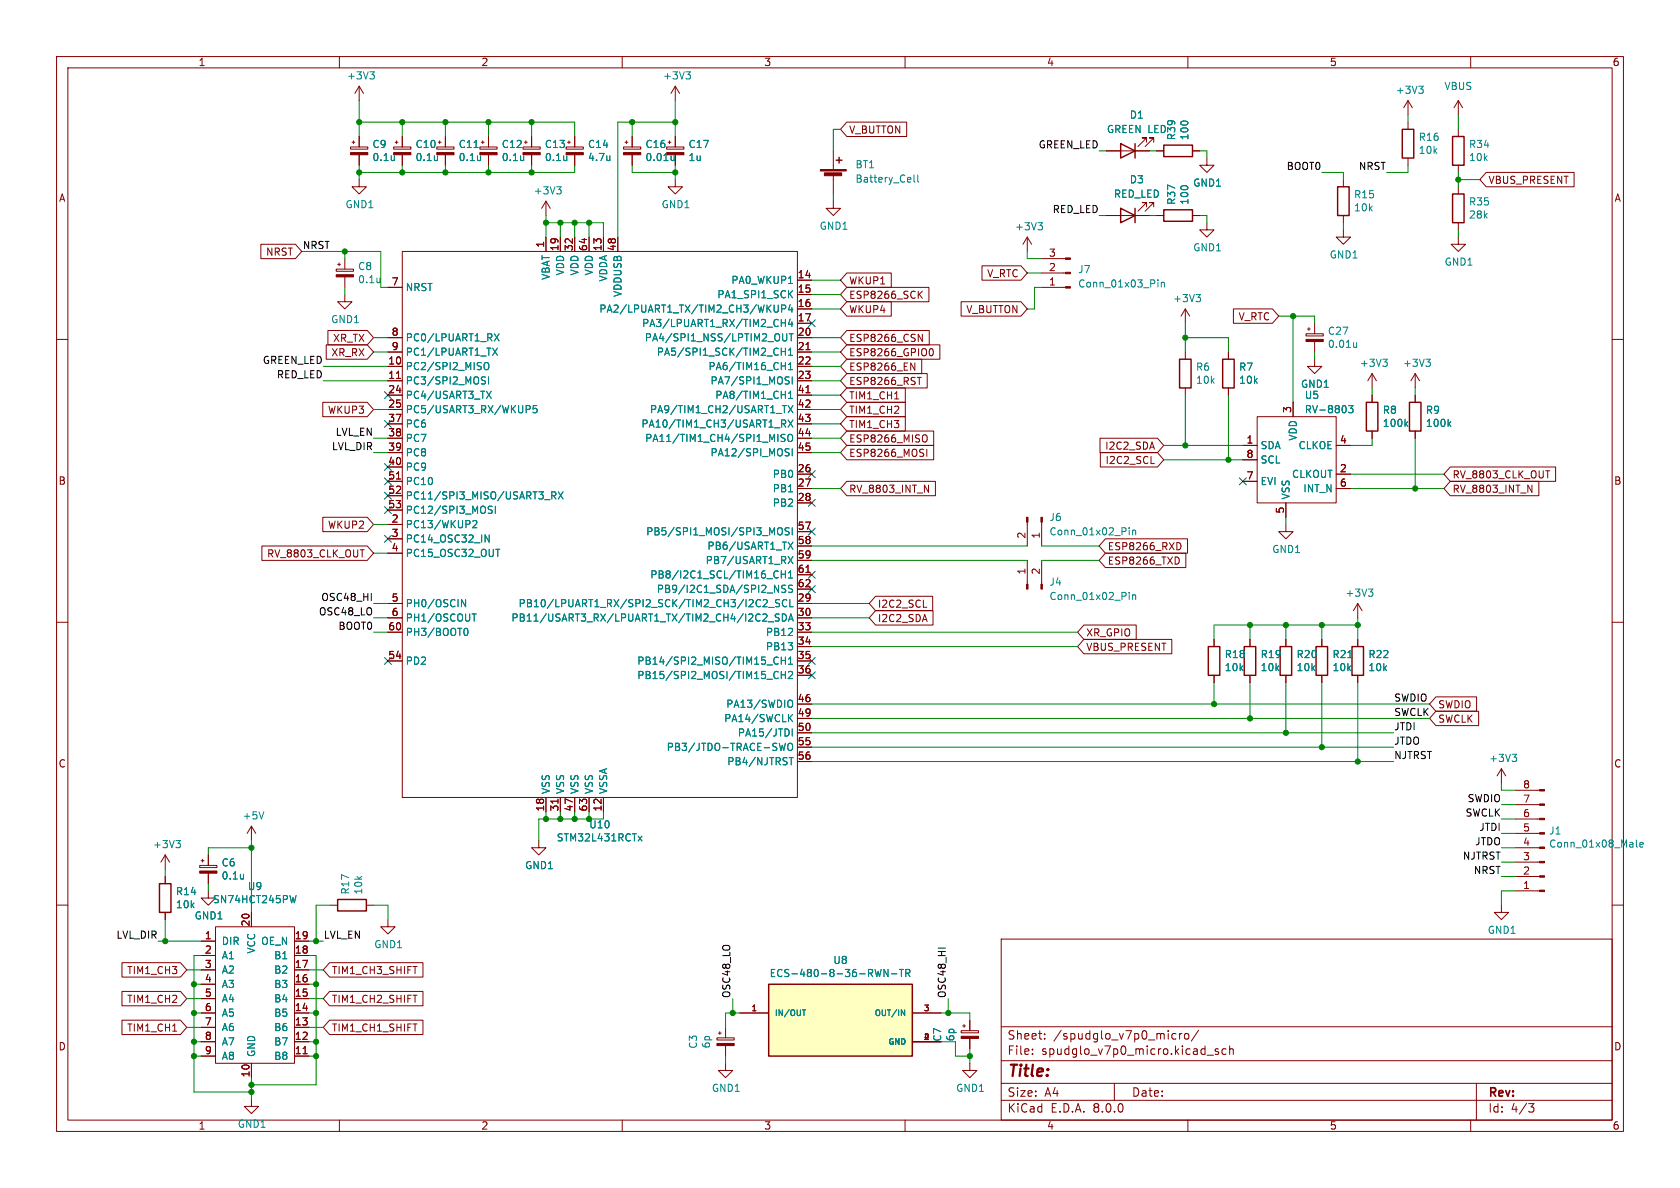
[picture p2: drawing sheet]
<svg xmlns="http://www.w3.org/2000/svg" width="297mm" height="210mm" viewBox="0 0 297 210" stroke-linecap="round" stroke-linejoin="round" font-family="sans-serif">
<defs><g id="words">
<text font-size="2.8" fill="#840000" x="178" y="190.9">Title:</text>
<g font-size="2.1" fill="#840000">
<text x="178" y="184">Sheet:</text>
<text x="186.2" y="184">/spudglo_v7p0_micro/</text>
<text x="178" y="186.7">File:</text>
<text x="184.1" y="186.7">spudglo_v7p0_micro.kicad_sch</text>
<text x="178" y="196.9">KiCad</text>
<text x="178" y="194.1">Size:</text>
<text x="184.7" y="194.1">A4</text>
<text x="185.7" y="196.9">E.D.A.</text>
<text x="193.3" y="196.9">8.0.0</text>
<text x="200" y="194.1">Date:</text>
<text x="263" y="194.3">Rev:</text>
<text x="263" y="196.9">Id:</text>
<text x="267.1" y="196.9">4/3</text>
</g>
<g font-size="1.8" fill="#840000">
<text x="35" y="11.9">1</text>
<text x="85" y="11.9">2</text>
<text x="135" y="11.9">3</text>
<text x="185" y="11.9">4</text>
<text x="235" y="11.9">5</text>
<text x="285" y="11.9">6</text>
<text x="150" y="23.8">V_BUTTON</text>
<text x="10.3" y="35.9">A</text>
<text x="263.1" y="32.7">VBUS_PRESENT</text>
<text x="285.3" y="35.9">A</text>
<text x="46.9" y="45.4">NRST</text>
<text x="96.3" y="43.9" transform="rotate(-90 96.3 43.9)">1</text>
<text x="98.8" y="44.5" transform="rotate(-90 98.8 44.5)">19</text>
<text x="101.3" y="44.5" transform="rotate(-90 101.3 44.5)">32</text>
<text x="103.9" y="44.5" transform="rotate(-90 103.9 44.5)">64</text>
<text x="106.4" y="44.5" transform="rotate(-90 106.4 44.5)">13</text>
<text x="109" y="44.5" transform="rotate(-90 109 44.5)">48</text>
<text x="185.3" y="45.5">3</text>
<text x="69.1" y="50.5">7</text>
<text x="140.9" y="49.3">14</text>
<text x="140.9" y="51.8">15</text>
<text x="150" y="53">ESP8266_SCK</text>
<text x="150" y="50.5">WKUP1</text>
<text x="174.4" y="49.2">V_RTC</text>
<text x="185.3" y="50.5">1</text>
<text x="185.3" y="48">2</text>
<text x="69.1" y="59.4">8</text>
<text x="140.9" y="54.4">16</text>
<text x="140.9" y="56.9">17</text>
<text x="140.9" y="59.4">20</text>
<text x="150" y="55.6">WKUP4</text>
<text x="170.7" y="55.6">V_BUTTON</text>
<text x="218.9" y="56.8">V_RTC</text>
<text x="58.5" y="63.2">XR_RX</text>
<text x="58.8" y="60.6">XR_TX</text>
<text x="68.5" y="64.5">10</text>
<text x="69.1" y="62">9</text>
<text x="140.9" y="62">21</text>
<text x="140.9" y="64.5">22</text>
<text x="150" y="65.7">ESP8266_EN</text>
<text x="150" y="60.6">ESP8266_CSN</text>
<text x="150" y="63.2">ESP8266_GPIO0</text>
<text x="68.5" y="67.1">11</text>
<text x="68.5" y="69.6">24</text>
<text x="140.9" y="67.1">23</text>
<text x="140.9" y="69.6">41</text>
<text x="150" y="70.8">TIM1_CH1</text>
<text x="150" y="68.3">ESP8266_RST</text>
<text x="57.9" y="73.3">WKUP3</text>
<text x="68.5" y="72.1">25</text>
<text x="68.5" y="74.7">37</text>
<text x="68.5" y="77.2">38</text>
<text x="140.9" y="72.1">42</text>
<text x="140.9" y="74.7">43</text>
<text x="140.9" y="77.2">44</text>
<text x="150" y="75.9">TIM1_CH3</text>
<text x="150" y="73.3">TIM1_CH2</text>
<text x="228.3" y="73.1" transform="rotate(-90 228.3 73.1)">3</text>
<text x="68.5" y="79.8">39</text>
<text x="68.5" y="82.3">40</text>
<text x="140.9" y="83.6">26</text>
<text x="140.9" y="79.8">45</text>
<text x="150" y="78.4">ESP8266_MISO</text>
<text x="150" y="81">ESP8266_MOSI</text>
<text x="195.3" y="79.7">I2C2_SDA</text>
<text x="195.3" y="82.2">I2C2_SCL</text>
<text x="220.3" y="78.5">1</text>
<text x="220.3" y="81">8</text>
<text x="236.8" y="83.6">2</text>
<text x="236.8" y="78.5">4</text>
<text x="10.3" y="85.9">B</text>
<text x="68.5" y="84.8">51</text>
<text x="68.5" y="87.4">52</text>
<text x="68.5" y="89.9">53</text>
<text x="140.9" y="86.1">27</text>
<text x="140.9" y="88.6">28</text>
<text x="150" y="87.3">RV_8803_INT_N</text>
<text x="220.3" y="84.8">7</text>
<text x="236.8" y="86.1">6</text>
<text x="256.7" y="87.3">RV_8803_INT_N</text>
<text x="256.7" y="84.8">RV_8803_CLK_OUT</text>
<text x="285.3" y="85.9">B</text>
<text x="57.9" y="93.7">WKUP2</text>
<text x="69.1" y="92.5">2</text>
<text x="69.1" y="95">3</text>
<text x="140.9" y="93.7">57</text>
<text x="181.4" y="95.3" transform="rotate(-90 181.4 95.3)">2</text>
<text x="183.9" y="95.3" transform="rotate(-90 183.9 95.3)">1</text>
<text x="227.1" y="90.9" transform="rotate(-90 227.1 90.9)">5</text>
<text x="47.1" y="98.7">RV_8803_CLK_OUT</text>
<text x="69.1" y="97.5">4</text>
<text x="140.9" y="96.3">58</text>
<text x="140.9" y="98.8">59</text>
<text x="140.9" y="101.3">61</text>
<text x="181.4" y="101.7" transform="rotate(-90 181.4 101.7)">1</text>
<text x="183.9" y="101.7" transform="rotate(-90 183.9 101.7)">2</text>
<text x="195.7" y="97.5">ESP8266_RXD</text>
<text x="195.7" y="100">ESP8266_TXD</text>
<text x="69.1" y="106.4">5</text>
<text x="140.9" y="106.4">29</text>
<text x="140.9" y="103.9">62</text>
<text x="155.1" y="107.6">I2C2_SCL</text>
<text x="68.5" y="111.5">60</text>
<text x="69.1" y="109">6</text>
<text x="140.9" y="109">30</text>
<text x="140.9" y="111.5">33</text>
<text x="155.1" y="110.2">I2C2_SDA</text>
<text x="191.9" y="112.7">XR_GPIO</text>
<text x="68.5" y="116.6">54</text>
<text x="140.9" y="114">34</text>
<text x="140.9" y="116.6">35</text>
<text x="140.9" y="119.1">36</text>
<text x="191.9" y="115.3">VBUS_PRESENT</text>
<text x="140.9" y="124.2">46</text>
<text x="254.2" y="125.4">SWDIO</text>
<text x="140.9" y="126.7">49</text>
<text x="140.9" y="129.3">50</text>
<text x="140.9" y="131.8">55</text>
<text x="254.2" y="128">SWCLK</text>
<text x="10.3" y="135.9">C</text>
<text x="140.9" y="134.4">56</text>
<text x="285.3" y="135.9">C</text>
<text x="96.3" y="143.6" transform="rotate(-90 96.3 143.6)">18</text>
<text x="98.8" y="143.6" transform="rotate(-90 98.8 143.6)">31</text>
<text x="101.3" y="143.6" transform="rotate(-90 101.3 143.6)">47</text>
<text x="103.9" y="143.6" transform="rotate(-90 103.9 143.6)">63</text>
<text x="106.4" y="143.6" transform="rotate(-90 106.4 143.6)">12</text>
<text x="269.2" y="142">7</text>
<text x="269.2" y="139.4">8</text>
<text x="269.2" y="149.6">4</text>
<text x="269.2" y="147.1">5</text>
<text x="269.2" y="144.5">6</text>
<text x="269.2" y="154.7">2</text>
<text x="269.2" y="152.1">3</text>
<text x="269.2" y="157.2">1</text>
<text x="36.1" y="166.1">1</text>
<text x="44.2" y="163.9" transform="rotate(-90 44.2 163.9)">20</text>
<text x="52" y="166.1">19</text>
<text x="22.4" y="172.4">TIM1_CH3</text>
<text x="36.1" y="168.7">2</text>
<text x="36.1" y="171.2">3</text>
<text x="36.1" y="173.7">4</text>
<text x="52" y="173.7">16</text>
<text x="52" y="171.2">17</text>
<text x="52" y="168.7">18</text>
<text x="58.6" y="172.4">TIM1_CH3_SHIFT</text>
<text x="22.4" y="177.5">TIM1_CH2</text>
<text x="36.1" y="176.3">5</text>
<text x="36.1" y="178.8">6</text>
<text x="52" y="178.8">14</text>
<text x="52" y="176.3">15</text>
<text x="58.6" y="177.5">TIM1_CH2_SHIFT</text>
<text x="10.3" y="185.9">D</text>
<text x="22.4" y="182.6">TIM1_CH1</text>
<text x="36.1" y="181.4">7</text>
<text x="36.1" y="183.9">8</text>
<text x="52" y="183.9">12</text>
<text x="52" y="181.4">13</text>
<text x="58.6" y="182.6">TIM1_CH1_SHIFT</text>
<text x="285.3" y="185.9">D</text>
<text x="36.1" y="186.4">9</text>
<text x="44.2" y="190.5" transform="rotate(-90 44.2 190.5)">10</text>
<text x="52" y="186.4">11</text>
<text x="35" y="199.9">1</text>
<text x="85" y="199.9">2</text>
<text x="135" y="199.9">3</text>
<text x="185" y="199.9">4</text>
<text x="235" y="199.9">5</text>
<text x="285" y="199.9">6</text>
</g>
<g font-size="1.8" fill="#008484">
<text x="61.2" y="14.2">+3V3</text>
<text x="117.1" y="14.2">+3V3</text>
<text x="246.7" y="16.8">+3V3</text>
<text x="255.3" y="16.1">VBUS</text>
<text x="195.6" y="23.7">GREEN LED</text>
<text x="199.6" y="21.2">D1</text>
<text x="65.7" y="26.4">C9</text>
<text x="65.7" y="28.7">0.1u</text>
<text x="73.4" y="26.4">C10</text>
<text x="73.4" y="28.7">0.1u</text>
<text x="81" y="26.4">C11</text>
<text x="81" y="28.7">0.1u</text>
<text x="88.6" y="26.4">C12</text>
<text x="88.6" y="28.7">0.1u</text>
<text x="96.2" y="26.4">C13</text>
<text x="96.2" y="28.7">0.1u</text>
<text x="103.8" y="26.4">C14</text>
<text x="103.8" y="28.7">4.7u</text>
<text x="114" y="28.7">0.01u</text>
<text x="114" y="26.4">C16</text>
<text x="121.6" y="28.7">1u</text>
<text x="121.6" y="26.4">C17</text>
<text x="151.1" y="29.9">BT1</text>
<text x="208" y="24.9" transform="rotate(-90 208 24.9)">R39</text>
<text x="210.3" y="24.9" transform="rotate(-90 210.3 24.9)">100</text>
<text x="250.7" y="27.4">10k</text>
<text x="250.7" y="25.1">R16</text>
<text x="259.6" y="26.4">R34</text>
<text x="259.6" y="28.7">10k</text>
<text x="94.3" y="34.6">+3V3</text>
<text x="151.1" y="32.5">Battery_Cell</text>
<text x="196.8" y="35.2">RED_LED</text>
<text x="199.6" y="32.6">D3</text>
<text x="210.8" y="33.2">GND1</text>
<text x="239.3" y="35.3">R15</text>
<text x="61" y="37">GND1</text>
<text x="116.9" y="37">GND1</text>
<text x="144.8" y="40.8">GND1</text>
<text x="179.3" y="40.9">+3V3</text>
<text x="208" y="36.3" transform="rotate(-90 208 36.3)">R37</text>
<text x="210.3" y="36.3" transform="rotate(-90 210.3 36.3)">100</text>
<text x="239.3" y="37.6">10k</text>
<text x="259.6" y="36.5">R35</text>
<text x="259.6" y="38.8">28k</text>
<text x="63.2" y="48">C8</text>
<text x="210.8" y="44.6">GND1</text>
<text x="235" y="45.9">GND1</text>
<text x="255.3" y="47.2">GND1</text>
<text x="63.2" y="50.3">0.1u</text>
<text x="71.6" y="51.7">NRST</text>
<text x="97.4" y="49.6" transform="rotate(-90 97.4 49.6)">VBAT</text>
<text x="99.9" y="48.8" transform="rotate(-90 99.9 48.8)">VDD</text>
<text x="102.5" y="48.8" transform="rotate(-90 102.5 48.8)">VDD</text>
<text x="105" y="48.8" transform="rotate(-90 105 48.8)">VDD</text>
<text x="107.5" y="49.9" transform="rotate(-90 107.5 49.9)">VDDA</text>
<text x="110.1" y="52.6" transform="rotate(-90 110.1 52.6)">VDDUSB</text>
<text x="126.7" y="52.9">PA1_SPI1_SCK</text>
<text x="129.2" y="50.4">PA0_WKUP1</text>
<text x="190.5" y="48.5">J7</text>
<text x="190.5" y="51">Conn_01x03_Pin</text>
<text x="207.3" y="53.6">+3V3</text>
<text x="58.4" y="57.3">GND1</text>
<text x="105.8" y="55.5">PA2/LPUART1_TX/TIM2_CH3/WKUP4</text>
<text x="113.4" y="58">PA3/LPUART1_RX/TIM2_CH4</text>
<text x="234.7" y="59.4">C27</text>
<text x="71.6" y="65.6">PC2/SPI2_MISO</text>
<text x="71.6" y="60.6">PC0/LPUART1_RX</text>
<text x="71.6" y="63.1">PC1/LPUART1_TX</text>
<text x="113.9" y="60.6">PA4/SPI1_NSS/LPTIM2_OUT</text>
<text x="116" y="63.1">PA5/SPI1_SCK/TIM2_CH1</text>
<text x="125.1" y="65.6">PA6/TIM16_CH1</text>
<text x="211.3" y="65.7">R6</text>
<text x="219" y="65.7">R7</text>
<text x="234.7" y="61.7">0.01u</text>
<text x="240.3" y="65">+3V3</text>
<text x="247.9" y="65">+3V3</text>
<text x="71.6" y="68.2">PC3/SPI2_MOSI</text>
<text x="71.6" y="70.7">PC4/USART3_TX</text>
<text x="125.5" y="68.2">PA7/SPI1_MOSI</text>
<text x="126.3" y="70.7">PA8/TIM1_CH1</text>
<text x="211.3" y="68">10k</text>
<text x="219" y="68">10k</text>
<text x="229.9" y="68.8">GND1</text>
<text x="230.6" y="70.7">U5</text>
<text x="71.6" y="73.3">PC5/USART3_RX/WKUP5</text>
<text x="71.6" y="75.8">PC6</text>
<text x="113.3" y="75.8">PA10/TIM1_CH3/USART1_RX</text>
<text x="114.8" y="73.3">PA9/TIM1_CH2/USART1_TX</text>
<text x="229.5" y="78" transform="rotate(-90 229.5 78)">VDD</text>
<text x="230.6" y="73.3">RV-8803</text>
<text x="244.4" y="73.4">R8</text>
<text x="244.4" y="75.7">100k</text>
<text x="252" y="73.4">R9</text>
<text x="252" y="75.7">100k</text>
<text x="71.6" y="78.3">PC7</text>
<text x="71.6" y="80.9">PC8</text>
<text x="71.6" y="83.4">PC9</text>
<text x="114" y="78.3">PA11/TIM1_CH4/SPI1_MISO</text>
<text x="125.5" y="80.9">PA12/SPI_MOSI</text>
<text x="222.8" y="79.6">SDA</text>
<text x="222.8" y="82.1">SCL</text>
<text x="229.5" y="79.6">CLKOE</text>
<text x="71.6" y="86">PC10</text>
<text x="71.6" y="88.5">PC11/SPI3_MISO/USART3_RX</text>
<text x="136.5" y="84.7">PB0</text>
<text x="136.5" y="87.2">PB1</text>
<text x="136.5" y="89.8">PB2</text>
<text x="222.8" y="86">EVI</text>
<text x="228.2" y="88.4" transform="rotate(-90 228.2 88.4)">VSS</text>
<text x="228.3" y="84.7">CLKOUT</text>
<text x="230.3" y="87.2">INT_N</text>
<text x="71.6" y="93.6">PC13/WKUP2</text>
<text x="71.6" y="91">PC12/SPI3_MOSI</text>
<text x="114.1" y="94.8">PB5/SPI1_MOSI/SPI3_MOSI</text>
<text x="185.4" y="92.3">J6</text>
<text x="185.4" y="94.8">Conn_01x02_Pin</text>
<text x="71.6" y="96.1">PC14_OSC32_IN</text>
<text x="71.6" y="98.7">PC15_OSC32_OUT</text>
<text x="124.7" y="99.9">PB7/USART1_RX</text>
<text x="125" y="97.4">PB6/USART1_TX</text>
<text x="224.8" y="98">GND1</text>
<text x="71.6" y="107.5">PH0/OSCIN</text>
<text x="91.6" y="107.5">PB10/LPUART1_RX/SPI2_SCK/TIM2_CH3/I2C2_SCL</text>
<text x="114.9" y="102.5">PB8/I2C1_SCL/TIM16_CH1</text>
<text x="116" y="105">PB9/I2C1_SDA/SPI2_NSS</text>
<text x="185.4" y="103.7">J4</text>
<text x="185.4" y="106.3">Conn_01x02_Pin</text>
<text x="237.8" y="105.7">+3V3</text>
<text x="71.6" y="110.1">PH1/OSCOUT</text>
<text x="71.6" y="112.6">PH3/BOOT0</text>
<text x="90.3" y="110.1">PB11/USART3_RX/LPUART1_TX/TIM2_CH4/I2C2_SDA</text>
<text x="135.3" y="112.6">PB12</text>
<text x="71.6" y="117.7">PD2</text>
<text x="112.6" y="117.7">PB14/SPI2_MISO/TIM15_CH1</text>
<text x="135.3" y="115.2">PB13</text>
<text x="216.4" y="118.8">10k</text>
<text x="216.4" y="116.5">R18</text>
<text x="222.8" y="118.8">10k</text>
<text x="222.8" y="116.5">R19</text>
<text x="229.1" y="118.8">10k</text>
<text x="229.1" y="116.5">R20</text>
<text x="235.5" y="118.8">10k</text>
<text x="235.5" y="116.5">R21</text>
<text x="241.8" y="118.8">10k</text>
<text x="241.8" y="116.5">R22</text>
<text x="112.6" y="120.2">PB15/SPI2_MOSI/TIM15_CH2</text>
<text x="128.3" y="125.3">PA13/SWDIO</text>
<text x="127.9" y="127.9">PA14/SWCLK</text>
<text x="130.3" y="130.4">PA15/JTDI</text>
<text x="117.8" y="132.9">PB3/JTDO-TRACE-SWO</text>
<text x="128.5" y="135.5">PB4/NJTRST</text>
<text x="263.2" y="134.9">+3V3</text>
<text x="97.4" y="140.5" transform="rotate(-90 97.4 140.5)">VSS</text>
<text x="99.9" y="140.5" transform="rotate(-90 99.9 140.5)">VSS</text>
<text x="102.5" y="140.5" transform="rotate(-90 102.5 140.5)">VSS</text>
<text x="105" y="140.5" transform="rotate(-90 105 140.5)">VSS</text>
<text x="107.5" y="140.5" transform="rotate(-90 107.5 140.5)">VSSA</text>
<text x="42.8" y="145.1">+5V</text>
<text x="98.3" y="148.9">STM32L431RCTx</text>
<text x="104.1" y="146.6">U10</text>
<text x="273.8" y="147.7">J1</text>
<text x="26.9" y="150.1">+3V3</text>
<text x="39.1" y="153.4">C6</text>
<text x="39.1" y="155.7">0.1u</text>
<text x="92.7" y="153.8">GND1</text>
<text x="273.8" y="150">Conn_01x08_Male</text>
<text x="31" y="160.8">10k</text>
<text x="31" y="158.4">R14</text>
<text x="37.5" y="159.9">SN74HCT245PW</text>
<text x="43.7" y="157.6">U9</text>
<text x="61.9" y="158.2" transform="rotate(-90 61.9 158.2)">R17</text>
<text x="64.2" y="158.2" transform="rotate(-90 64.2 158.2)">10k</text>
<text x="34.3" y="162.7">GND1</text>
<text x="39.1" y="167.2">DIR</text>
<text x="46.1" y="167.2">OE_N</text>
<text x="66.1" y="167.8">GND1</text>
<text x="262.9" y="165.3">GND1</text>
<text x="39.1" y="169.8">A1</text>
<text x="39.1" y="172.3">A2</text>
<text x="45.3" y="168.7" transform="rotate(-90 45.3 168.7)">VCC</text>
<text x="48.4" y="172.3">B2</text>
<text x="48.4" y="169.8">B1</text>
<text x="136" y="172.9">ECS-480-8-36-RWN-TR</text>
<text x="147.2" y="170.6">U8</text>
<text x="39.1" y="174.9">A3</text>
<text x="39.1" y="177.4">A4</text>
<text x="39.1" y="179.9">A5</text>
<text x="48.4" y="179.9">B5</text>
<text x="48.4" y="177.4">B4</text>
<text x="48.4" y="174.9">B3</text>
<text x="39.1" y="182.5">A6</text>
<text x="39.1" y="185">A7</text>
<text x="48.4" y="185">B7</text>
<text x="48.4" y="182.5">B6</text>
<text x="123.4" y="185.5" transform="rotate(-90 123.4 185.5)">C3</text>
<text x="125.7" y="185.4" transform="rotate(-90 125.7 185.4)">6p</text>
<text x="166.6" y="184.2" transform="rotate(-90 166.6 184.2)">C7</text>
<text x="168.9" y="184.2" transform="rotate(-90 168.9 184.2)">6p</text>
<text x="39.1" y="187.6">A8</text>
<text x="45.3" y="186.9" transform="rotate(-90 45.3 186.9)">GND</text>
<text x="48.4" y="187.6">B8</text>
<text x="125.8" y="193.2">GND1</text>
<text x="168.9" y="193.2">GND1</text>
<text x="41.9" y="199.6">GND1</text>
</g>
<g font-size="1.8">
<text x="183.5" y="26.3">GREEN_LED</text>
<text x="227.4" y="30.1">BOOT0</text>
<text x="240.1" y="30.1">NRST</text>
<text x="186" y="37.8">RED_LED</text>
<text x="53.4" y="44.1">NRST</text>
<text x="46.4" y="64.4">GREEN_LED</text>
<text x="48.8" y="67">RED_LED</text>
<text x="59.2" y="77.1">LVL_EN</text>
<text x="58.6" y="79.7">LVL_DIR</text>
<text x="56.7" y="106.3">OSC48_HI</text>
<text x="56.3" y="108.9">OSC48_LO</text>
<text x="59.7" y="111.4">BOOT0</text>
<text x="246.4" y="124.1">SWDIO</text>
<text x="246.4" y="129.2">JTDI</text>
<text x="246.4" y="131.7">JTDO</text>
<text x="246.4" y="126.7">SWCLK</text>
<text x="246.4" y="134.3">NJTRST</text>
<text x="259.4" y="141.9">SWDIO</text>
<text x="259" y="144.4">SWCLK</text>
<text x="260.7" y="149.5">JTDO</text>
<text x="261.4" y="147">JTDI</text>
<text x="258.5" y="152.1">NJTRST</text>
<text x="260.4" y="154.6">NRST</text>
<text x="20.5" y="166">LVL_DIR</text>
<text x="57.1" y="166">LVL_EN</text>
<text x="129.2" y="176.5" transform="rotate(-90 129.2 176.5)">OSC48_LO</text>
<text x="167.3" y="176.5" transform="rotate(-90 167.3 176.5)">OSC48_HI</text>
</g>
<g font-size="1.4" fill="#840000">
<text x="132.7" y="178.8">1</text>
<text x="163.2" y="178.8">3</text>
<text x="163.2" y="183.9">2</text>
</g>
<g font-size="1.4" fill="#008484">
<text x="136.9" y="179.8">IN/OUT</text>
<text x="154.5" y="179.8">OUT/IN</text>
<text x="156.9" y="184.9">GND</text>
</g>
</g></defs>
<g fill="none" stroke="#840000" stroke-width=".18">
<path d="M10 10h277v190h-277zM12 12h273v186h-273zM60 10v2M63.5 15.2l-.8 1.3M63.5 15.2v2.6M63.5 15.2l.8 1.3M110 10v2M119.4 15.2l-.8 1.3M119.4 15.2v2.6M119.4 15.2l.7 1.3M160 10v2M210 10v2"/>
<path d="M248.9 17.8v2.5M248.9 17.8l-.7 1.3M248.9 17.8l.8 1.3M257.8 17.8l-.8 1.3M257.8 17.8v2.5M257.8 17.8l.8 1.3M260 10v2M62 26h3v.4h-3zM62.2 25.1h.5M62.5 24.9v.5M63.5 31.8v1.2h1.3l-1.3 1.3-1.3-1.3h1.3M63.5 24.1v1.9"/>
<path d="M63.5 27.4v1.8M69.6 26h3v.4h-3zM69.8 25.1h.6M70.1 24.9v.5M71.1 24.1v1.9M71.1 27.4v1.8M77.2 26h3.1v.4h-3.1zM77.5 25.1h.5M77.7 24.9v.5M78.7 24.1v1.9M78.7 27.4v1.8M84.8 26h3.1v.4h-3.1z"/>
<path d="M85.1 25.1h.5M85.3 24.9v.5M86.4 24.1v1.9M86.4 27.4v1.8M92.5 26h3v.4h-3zM92.7 25.1h.5M93 24.9v.5M94 24.1v1.9M94 27.4v1.8M96.5 35.6l-.7 1.2M96.5 35.6v2.5M96.5 35.6l.8 1.2"/>
<path d="M100.1 26h3v.4h-3zM100.3 25.1h.5M100.6 24.9v.5M101.6 24.1v1.9M101.6 27.4v1.8M110.2 26h3.1v.4h-3.1zM110.5 25.1h.5M110.7 24.9v.5M111.8 24.1v1.9M111.8 27.4v1.8M117.9 26h3v.4h-3zM118.1 25.1h.5"/>
<path d="M118.4 24.9v.5M119.4 31.8v1.2h1.2l-1.2 1.3-1.3-1.3h1.3M119.4 24.1v1.9M119.4 27.4v1.8M147.3 35.6v1.2h1.3l-1.3 1.3-1.3-1.3h1.3M147.3 26.7v3.3M147.3 31v3.3M195.6 26.7h7.6M195.6 38.1h7.6M202.7 25.1v-.7h-.8h.8l-1.5 1.5M202.7 36.6v-.8h-.8h.8l-1.5 1.5M204 25.1v-.7h-.8h.8l-1.6 1.5"/>
<path d="M204 36.6v-.8h-.8h.8l-1.6 1.5M204.5 26.7h1.2M204.5 38.1h1.2M210.8 26.7h1.3M210.8 38.1h1.3M213.4 27.9v1.3h1.2l-1.2 1.3-1.3-1.3h1.3M213.4 39.4v1.2h1.2l-1.2 1.3-1.3-1.3h1.3M237.5 31.8v1.2M237.5 38.1v1.3M248.9 21.6v1.3M248.9 27.9v1.3M257.8 33v1.3"/>
<path d="M257.8 39.4v1.2M10 60h2M59.4 47.6h3.1v.4h-3.1zM59.7 46.7h.5M59.9 46.5v.5M61 52.1v1.2h1.2l-1.2 1.3-1.3-1.3h1.3M61 45.7v1.9M61 48.9v1.9M68.6 59.7h2.5M68.6 50.8h2.5M71.1 44.5h69.9v96.5h-69.9zM96.5 41.9v2.6"/>
<path d="M99.1 41.9v2.6M101.6 41.9v2.6M104.1 41.9v2.6M106.7 41.9v2.6M109.2 41.9v2.6M141 49.5h2.5M141 52.1h2.5M141 54.6h2.5M141 57.2h2.5M141 59.7h2.5M181.6 41.9l-.8 1.3M181.6 41.9v2.6"/>
<path d="M181.6 41.9l.8 1.3M184.1 50.8h4.3M184.1 45.7h4.3M184.1 48.3h4.3M209.5 54.6v2.6M209.5 54.6l-.7 1.3M209.5 54.6l.8 1.3M230.9 59h3v.4h-3zM231.1 58.2h.5M231.4 57.9v.5M232.4 57.2v1.8M237.5 40.6v1.3h1.3l-1.3 1.3-1.3-1.3h1.3"/>
<path d="M257.8 41.9v1.3h1.3l-1.3 1.3-1.3-1.3h1.3M285 60h2M68.6 64.8h2.5M68.6 67.3h2.5M68.6 62.2h2.5M68.6 69.9h2.5M68.6 72.4h2.5M68.6 74.9h2.5M68.6 77.5h2.5M70.1 66.9h.7M141 64.8h2.5M141 67.3h2.5"/>
<path d="M141 62.2h2.5M141 69.9h2.5M141 72.4h2.5M141 74.9h2.5M141 77.5h2.5M142.5 61.8h.7M142.5 69.4h.7M209.5 62.2v1.3M209.5 68.6v1.3M217.2 62.2v1.3M217.2 68.6v1.3M219.7 78.7h2.5"/>
<path d="M222.2 73.7h14v15.2h-14zM228.6 71.1v2.6M232.4 63.5v1.3h1.3l-1.3 1.2-1.3-1.2h1.3M232.4 60.4v1.8M236.2 78.7h2.6M242.6 66v2.6M242.6 69.9v1.2M242.6 76.2v1.3M242.6 66l-.8 1.3M242.6 66l.7 1.3M250.2 66l-.8 1.3M250.2 66v2.6"/>
<path d="M250.2 69.9v1.2M250.2 76.2v1.3M250.2 66l.8 1.3M68.6 92.7h2.5M68.6 95.3h2.5M68.6 80h2.5M68.6 97.8h2.5M68.6 82.6h2.5M68.6 85.1h2.5M68.6 87.6h2.5M68.6 90.2h2.5M70.1 84.7h.7"/>
<path d="M141 83.8h2.5M141 86.4h2.5M141 88.9h2.5M141 80h2.5M141 94h2.5M141 96.5h2.5M141 99.1h2.5M181.6 92.3v4.2M181.6 99.1v4.2M184.1 92.3v4.2M184.1 99.1v4.2M219.7 85.1h2.5"/>
<path d="M219.7 81.3h2.5M227.3 92.7v1.3h1.3l-1.3 1.3-1.2-1.3h1.2M227.3 88.9v2.5M236.2 83.8h2.6M236.2 86.4h2.6M10 110h2M68.6 106.7h2.5M68.6 109.2h2.5M68.6 111.8h2.5M68.6 116.8h2.5M141 106.7h2.5M141 109.2h2.5"/>
<path d="M141 111.8h2.5M141 114.3h2.5M141 116.8h2.5M141 119.4h2.5M141 101.6h2.5M141 104.1h2.5M142.5 101.2h.7M214.6 113v1.3M214.6 119.4v1.3M221 113v1.3M221 119.4v1.3M227.3 113v1.3"/>
<path d="M227.3 119.4v1.3M233.7 113v1.3M233.7 119.4v1.3M240 106.7v2.5M240 113v1.3M240 119.4v1.3M240 106.7l-.7 1.3M240 106.7l.8 1.3M285 110h2M141 124.5h2.5M141 127h2.5M141 129.5h2.5"/>
<path d="M141 132.1h2.5M141 134.6h2.5M265.4 135.9l-.7 1.3M265.4 135.9v2.5M265.4 135.9l.8 1.3M268 139.7h4.2M10 160h2M29.2 151.1v2.6M29.2 154.9v1.3M29.2 151.1l-.8 1.3M29.2 151.1l.8 1.3M35.3 153h3.1v.4h-3.1z"/>
<path d="M35.6 152.1h.5M35.8 151.9v.5M36.8 157.5v1.3h1.3l-1.3 1.2-1.2-1.2h1.2M36.8 151.1v1.9M36.8 154.4v1.8M44.4 146.1v2.5M44.4 146.1l-.7 1.2M44.4 146.1l.8 1.2M95.2 148.6v1.3h1.3l-1.3 1.2-1.2-1.2h1.2M96.5 141v2.5M98.6 141.3v.7M99.1 141v2.5"/>
<path d="M101.6 141v2.5M104.1 141v2.5M106.7 141v2.5M268 142.2h4.2M268 144.8h4.2M268 147.3h4.2M268 149.9h4.2M268 152.4h4.2M268 154.9h4.2M268 157.5h4.2M285 160h2M29.2 161.3v1.3"/>
<path d="M35.6 166.4h2.5M35.6 179.1h2.5M35.6 176.5h2.5M35.6 174h2.5M35.6 171.5h2.5M35.6 168.9h2.5M38.1 163.8h14v24.2h-14zM44.4 161.3v2.5M52.1 166.4h2.5M52.1 179.1h2.5M52.1 176.5h2.5M52.1 174h2.5"/>
<path d="M52.1 171.5h2.5M52.1 168.9h2.5M58.4 160h1.3M64.8 160h1.2M68.6 162.6v1.2h1.2l-1.2 1.3-1.3-1.3h1.3M177 166h108v32h-108zM265.4 160v1.3h1.3l-1.3 1.3-1.2-1.3h1.2M35.6 186.7h2.5M35.6 184.2h2.5M35.6 181.6h2.5M44.4 194.3v1.3h1.3l-1.3 1.3-1.2-1.3h1.2M44.4 188v2.5"/>
<path d="M52.1 186.7h2.5M52.1 184.2h2.5M52.1 181.6h2.5M53.6 186.3h.7M60 198v2M110 198v2M126.7 183.5h3.1v.3h-3.1zM127 182.6h.5M127.3 182.4v.5M128.3 188v1.2h1.2l-1.2 1.3-1.3-1.3h1.3M128.3 181.6v1.9M128.3 184.8v1.9"/>
<path d="M160 198v2M169.9 182.2h3.1v.4h-3.1zM170.2 181.4h.5M170.4 181.1v.5M171.4 188v1.2h1.3l-1.3 1.3-1.2-1.3h1.2M171.4 180.3v1.9M171.4 183.6v1.8M177 194.5h108M177 191.5h108M177 187.5h108M177 181.5h108M182.5 186.3v.1"/>
<path d="M182.5 185.5v.1M184.7 183.6v.1M184.7 182.8v.1M197 191.5v3M207.3 183.6h.6M207.3 182.8h.6M208.5 182.7v1M209 182.7l-.3 .1-.2 .2M209.5 182.8l.2-.1 .4 .1 .1 .6-.2 .2-.3 .1-.2-.1zM210 198v2M211.9 182.1l-1.3 2M213.4 186.5h1.1"/>
<path d="M215.4 185.5l-.4-.1-.2 .2 .1 .2 .5 .2v.3h-.6M216.7 185.5l-.4-.1-.3 .3v.4l.2 .2h.5M217.4 185.5l.2-.1 .4 .1v.9M217.4 184.9v1.5M260 198v2M261 191.5v6.5M270.2 195.1h1l-.5 .6 .4 .1 .1 .5-.3 .3h-.4"/>
</g>
<g fill="#840000" stroke="#840000" stroke-width=".18">
<path d="M110.2 27h3.1v.4h-3.1z"/>
<path d="M100.1 27h3v.4h-3z"/>
<path d="M117.9 27h3v.4h-3z"/>
<path d="M230.9 60h3v.4h-3z"/>
<path d="M145 30h4.6v.2h-4.6z"/>
<path d="M145.7 30.6h3.1v.5h-3.1z"/>
<path d="M92.5 27h3v.4h-3z"/>
<path d="M84.8 27h3.1v.4h-3.1z"/>
<path d="M59.4 48.6h3.1v.3h-3.1z"/>
<path d="M77.2 27h3.1v.4h-3.1z"/>
<path d="M69.6 27h3v.4h-3z"/>
<path d="M62 27h3v.4h-3z"/>
<path d="M35.3 154h3.1v.4h-3.1z"/>
<path d="M188.4 45.6h.8v.2h-.8z"/>
<path d="M188.4 48.1h.8v.3h-.8z"/>
<path d="M188.4 50.7h.8v.2h-.8z"/>
<path d="M181.5 91.4h.2v.9h-.2z"/>
<path d="M184 91.4h.3v.9h-.3z"/>
<path d="M184 103.3h.3v.8h-.3z"/>
<path d="M181.5 103.3h.2v.8h-.2z"/>
<path d="M169.9 183.2h3.1v.4h-3.1z"/>
<path d="M272.2 139.6h.8v.2h-.8z"/>
<path d="M272.2 142.1h.8v.3h-.8z"/>
<path d="M272.2 144.7h.8v.2h-.8z"/>
<path d="M272.2 147.2h.8v.2h-.8z"/>
<path d="M272.2 149.7h.8v.3h-.8z"/>
<path d="M272.2 152.3h.8v.2h-.8z"/>
<path d="M272.2 154.8h.8v.3h-.8z"/>
<path d="M272.2 157.4h.8v.2h-.8z"/>
<path d="M126.7 184.5h3.1v.3h-3.1z"/>
</g>
<g fill="none" stroke="#008484" stroke-width=".18">
<path d="M65.4 12.7h.8l-.4 .5M65.9 13.2l.3 .2v.3l-.3 .3M121.3 12.7h.8l-.5 .5M121.8 13.2l.3 .2v.3l-.3 .3M250.8 15.2h.8l-.4 .5M251.4 15.7l.2 .3v.3l-.2 .2M69.7 27.5v.9M69.7 28.3h.1M77.3 27.5v.9M77.3 28.3h.1M83.8 26.1h.7M85 27.5v.9"/>
<path d="M85 28.3h-.1M92.6 27.5v.9M92.6 28.3h-.1M98.4 33h.8l-.4 .5M99 33.5l.2 .2v.3l-.2 .3M100.2 27.5v.9M100.2 28.3h-.1M107.8 27.5v.9M107.8 28.3h.1M119.2 27.5v.9M119.2 28.3l-.4 .1M161.6 30.9v1.1l.2 .2"/>
<path d="M162.2 30.9v1.1l.2 .2M183.5 39.4h.8l-.4 .4M184 39.8l.3 .3v.3l-.3 .2M67.2 49.1v.9M67.2 49.9h-.1M87.4 59l.8 1.3M88.2 59l-.8 1.3M137.6 53.9v1l-.1 .2-.4 .1M138.1 57.1h.7M138.2 54.6l.6-.1 .1-.2-.1-.3-.6-.1v1.3M138.4 59v1l.2 .3 .4-.1 .1-.2v-1M138.8 56.5v1.2"/>
<path d="M139.4 50.1h.7M139.5 59h.7M139.6 51.9l.5 .7M139.7 53.9l-.3 .9h.8M139.7 56.4l-.3 .9h.8M139.9 59v1.3M140 54.3v.9M140 56.9v.8M140.1 51.4l-.7 .7M204.7 49.5v.1M204.7 49.9v.8M205.3 49.9v.8"/>
<path d="M205.3 50l.2-.1 .3 .1 .1 .7M211.4 52.1h.8l-.4 .4M212 52.5l.2 .3v.3l-.2 .2M85.3 67.2l.4 .1 .1 .3-.2 .3h-.3M85.3 66.6l.5 .1M85.8 64.1h.1a.43 .43 0 0 1 .5 .4v.4a.42 .42 0 0 1-.4 .5 .42 .42 0 0 1-.4-.5v-.4zM86 69.2l.8 1.2M86.4 66.6v1.3M86.8 69.2l-.8 1.2M87.1 61.5l.8 1.3M87.9 61.5l-.8 1.3M93 71.7h.5l.2 .2-.1 .4-.6 .1"/>
<path d="M94.9 71.7h-.6l-.1 .6 .2-.1h.4l.2 .2-.1 .4-.2 .2-.5-.2M138.1 61.5v1.3M138.1 62.1h.7M138.1 64.7h.7M138.2 74.9l.6-.1 .1-.1-.1-.3-.6-.2v1.3M138.3 71.7h.7M138.5 74.9l.4 .6M138.7 71.7v1.3M138.8 76.8h-.5l-.2 .2 .1 .3 .5 .3v.3l-.2 .1h-.4M138.8 61.5v1.3M138.8 64.1v1.2M139 67.2l.4 .1 .1 .3-.2 .3h-.3"/>
<path d="M139 66.6l.5 .1M139 79.9l.4 .1 .1 .3-.2 .3h-.3M139 79.3l.5 .1M139.3 77l.3-.2a.43 .43 0 0 1 .5 .4v.4a.42 .42 0 0 1-.4 .5 .42 .42 0 0 1-.4-.5zM139.3 71.7l.9 1.3M139.3 74.2l.9 1.3M139.4 65.3h.7M139.4 62.8h.7M139.4 61.9l.4-.4v1.3M139.4 64.4l.4-.3v1.2M139.4 69.5l.4-.3v1.2M139.4 70.4h.7"/>
<path d="M140.1 66.6v1.3M140.1 79.3v1.3M140.2 71.7l-.9 1.3M140.2 74.2l-.9 1.3M238.4 71.7h.8l-.4 .5 .3 .1v.5l-.1 .2-.6-.2M239.8 60.6v.8M239.8 61.3l-.3 .1M244.5 63.5h.7l-.4 .5M245 64l.2 .2v.3l-.2 .3M248.5 74.9l.4 .5M248.9 74.5l-.5 .5M252.1 63.5h.8l-.5 .5"/>
<path d="M252.6 64l.3 .2v.3l-.3 .3M256.1 74.9l.4 .5M256.5 74.5l-.5 .5M83.6 92.1l.5-.1 .2 .4-.8 .9h.8M85.8 94.6l.7 1.2v-1.2M86.3 89.8l.7 .6-.2 .3h-.5M87 89.5h-.5l-.2 .2M87.6 89.5v1.2M87.6 97.1h.8M97.6 87.6l.6-.1 .1-.1-.1-.3-.6-.2v1.3M97.9 87.6l.4 .6M98.7 86.9l.8 1.3"/>
<path d="M99.5 86.9l-.8 1.3M137.5 93.5l.3-.2a.43 .43 0 0 1 .5 .4v.4a.43 .43 0 0 1-.3 .5 .43 .43 0 0 1-.5-.2M139.3 95.8l.9 1.3M139.3 98.4l.9 1.2M139.5 93.4l-.5-.1-.2 .2 .1 .3 .6 .3v.3l-.2 .2-.5-.1M140.1 93.3v1.3M140.2 95.8l-.9 1.3M140.2 98.4l-.9 1.2M199.6 93.3v.1M199.6 93.7v.9M200.2 93.7v.9M200.2 93.8l.2-.1 .3 .1 .1 .8"/>
<path d="M81.6 106l.7 1.3v-1.3M82.1 111.3l.2-.2a.68 .68 0 0 1 .5 .6 .68 .68 0 0 1-.5 .6l-.2-.2M83.5 108.5h.7M83.8 108.5v1.3M135 106.1l.4-.1 .2 .4-.7 .9h.7M135.8 109.9h1M135.9 107.4h1M136.9 117.2l.3 .2 .4-.1M137 101l.3-.1 .3 .1M137.2 118.7l.4 .1M137.6 116.3l-.4-.2-.3 .2M137.6 119.8l-.4 .2"/>
<path d="M137.6 102.1l-.3 .1-.3-.1M137.8 108.6l-.5-.1-.3 .3 .2 .3 .5 .2v.4l-.2 .1-.5-.1M137.8 106.1l-.5-.1-.1 .1v.4l.5 .2 .1 .3-.2 .3-.5-.1M138.1 100.9v1.3M138.1 116.1v1.3M138.1 118.7v1.3M138.1 116.8h.7M138.1 119.3h.7M138.1 101.5h.7M138.3 108.5a.64 .64 0 0 1 .7 .7 .64 .64 0 0 1-.7 .6zM138.8 100.9v1.3M138.8 116.1v1.3"/>
<path d="M138.8 118.7v1.3M138.9 103.5l-.5-.1-.2 .3 .1 .3 .5 .2v.4l-.1 .1h-.5M139.1 106.1a.6 .6 0 0 0-.8 .4 .6 .6 0 0 0 .5 .8l.3-.2M139.4 101.3l.4-.4v1.3M139.4 116.5l.4-.4v1.3M139.4 109.8l.4-1.3 .4 1.3M139.4 117.4h.7M139.4 118.8l.5-.1 .2 .4-.8 .9h.8M139.4 102.2h.7M139.5 109.4h.6M139.6 106v1.3h.6M140.1 103.5l-.5-.1-.1 .2v.3l.5 .3 .1 .3-.2 .2h-.5"/>
<path d="M199.6 104.7v.1M199.6 105.1v.9M200.2 105.1v.9M200.2 105.3l.2-.2 .3 .1 .1 .8M238.3 116.3h.7M241.9 104.1h.8l-.4 .5M242.5 104.6l.2 .3v.3l-.2 .2M138.8 131.4l-.3 1.3-.2-.9-.2 .9M139.3 128.9l.2 .5-.2 .7M139.3 131.6l.3-.2a.43 .43 0 0 1 .5 .4v.4a.42 .42 0 0 1-.4 .5 .42 .42 0 0 1-.4-.5zM139.5 133.9h.7M139.6 123.8a.43 .43 0 0 1 .5 .4v.4a.43 .43 0 0 1-.5 .4"/>
<path d="M139.6 126.9l.5 .7M139.9 133.9v1.3M140.1 128.8v1.3M140.1 126.3l-.7 .7M267.3 133.3h.8l-.4 .5M267.9 133.8l.2 .3v.3l-.2 .2M31.1 148.6h.8l-.4 .5M31.6 149.1l.3 .2v.3l-.3 .3M43 154.5v.9M43 155.3h.1M46.6 143.5l-.4 1.3M52.3 158.3l-.3 1.3-.2-.9"/>
<path d="M112.8 147.8l.7 .9M113.5 147.8l-.7 .9M289.3 148.5v1.1l.2 .2M289.9 149.3l.6-.1-.1-.2-.3-.1-.2 .2 .1 .6h.4"/>
</g>
<g fill="none" stroke="#840000" stroke-width=".25">
<path d="M147.8 28.3h1M148.3 27.8v1M198.1 25.4l2.6 1.3-2.6 1.2zM198.1 36.8l2.6 1.3-2.6 1.3zM200.7 25.4v2.5M200.7 36.8v2.6M205.7 25.7h5.1v2h-5.1zM205.7 37.1h5.1v2h-5.1zM236.5 33h2v5.1h-2zM247.9 22.9h2v5h-2zM256.8 34.3h2v5.1h-2zM208.5 63.5h2.1v5.1h-2.1z"/>
<path d="M216.2 63.5h2v5.1h-2zM241.6 71.1h2v5.1h-2zM249.2 71.1h2v5.1h-2zM213.6 114.3h2v5.1h-2zM220 114.3h2v5.1h-2zM226.3 114.3h2v5.1h-2zM232.7 114.3h2v5.1h-2zM239 114.3h2v5.1h-2zM28.2 156.2h2v5.1h-2zM59.7 159h5.1v2h-5.1z"/>
</g>
<path d="M135.9 174h25.4v12.7h-25.4z" fill="#ffffc2"/>
<path d="M256.8 24.1h2v5.1h-2zM135.9 174h25.4v12.7h-25.4z" fill="none" stroke="#840000" stroke-width=".25"/>
<g fill="none" stroke="#840000" stroke-width=".18">
<path d="M63.5 24.1v1.9M63.5 27.4v1.8M71.1 24.1v1.9M71.1 27.4v1.8M78.7 24.1v1.9M78.7 27.4v1.8M86.4 24.1v1.9M86.4 27.4v1.8M94 24.1v1.9M94 27.4v1.8M101.6 24.1v1.9M101.6 27.4v1.8"/>
<path d="M111.8 24.1v1.9M111.8 27.4v1.8M119.4 24.1v1.9M119.4 27.4v1.8M149.7 21.6h10.6v2.5h-10.6l-1.1-1.2zM195.6 26.7h2.5M195.6 38.1h2.5M200.7 26.7h2.5M200.7 38.1h2.5M204.5 26.7h1.2M204.5 38.1h1.2M210.8 26.7h1.3"/>
<path d="M210.8 38.1h1.3M257.8 22.9v1.2M257.8 29.2v1.3M262.7 30.5h15.6v2.5h-15.6l-1.1-1.2zM46.1 43.2h6.1l1.1 1.3-1.1 1.2h-6.1zM58 58.4h6.9l1.1 1.3-1.1 1.3h-6.9zM68.6 59.7h2.5M68.6 50.8h2.5M96.5 41.9v2.6M99.1 41.9v2.6M101.6 41.9v2.6M104.1 41.9v2.6"/>
<path d="M106.7 41.9v2.6M109.2 41.9v2.6M141 49.5h2.5M141 52.1h2.5M141 54.6h2.5M141 57.2h2.5M141 59.7h2.5M149.7 53.3h7.9v2.6h-7.9l-1.1-1.3zM149.7 50.8h14.5v2.5h-14.5l-1.1-1.2zM149.7 48.3h7.9v2.5h-7.9l-1.1-1.3zM149.7 58.4h14.6v2.6h-14.6l-1.1-1.3zM162.3 59.1l.8 1.3v-1.3"/>
<path d="M162.5 52l.6 .7M163.1 51.5l-.8 .7M169.9 53.3h10.6l1.1 1.3-1.1 1.3h-10.6zM173.6 47h6.9l1.1 1.3-1.1 1.2h-6.9zM218.1 54.6h6.8l1.2 1.3-1.2 1.3h-6.8zM57.1 71.1h7.8l1.1 1.3-1.1 1.3h-7.8zM57.7 61h7.2l1.1 1.2-1.1 1.3h-7.2zM68.6 64.8h2.5M68.6 67.3h2.5M68.6 62.2h2.5M68.6 69.9h2.5M68.6 72.4h2.5"/>
<path d="M68.6 74.9h2.5M68.6 77.5h2.5M70.1 66.9h.7M141 64.8h2.5M141 67.3h2.5M141 62.2h2.5M141 69.9h2.5M141 72.4h2.5M141 74.9h2.5M141 77.5h2.5M142.5 61.8h.7M142.5 69.4h.7"/>
<path d="M149.7 73.7h10.3v2.5h-10.3l-1.1-1.3zM149.7 76.2h15.4v2.5h-15.4l-1.1-1.2zM149.7 78.7h15.4v2.6h-15.4l-1.1-1.3zM149.7 68.6h10.3v2.5h-10.3l-1.1-1.2zM149.7 71.1h10.3v2.6h-10.3l-1.1-1.3zM149.7 63.5h13.2v2.5h-13.2l-1.1-1.2zM149.7 66h14.2v2.6h-14.2l-1.1-1.3zM149.7 61h16.5v2.5h-16.5l-1.1-1.3zM158.2 70.5h.7M161 64.2l.7 1.2v-1.2M162.2 66.7h.7M163.4 76.9a.43 .43 0 0 1 .5 .4v.4a.43 .43 0 0 1-.5 .4"/>
<path d="M163.8 79.4v1.3M164.4 61.8l.2-.2a.68 .68 0 0 1 .4 .7 .68 .68 0 0 1-.4 .6l-.2-.1M194.5 77.5h10.1l1.1 1.2-1.1 1.3h-10.1zM217.2 62.2v1.3M217.2 68.6v1.3M219.7 78.7h2.5M228.6 71.1v2.6M236.2 78.7h2.6M242.6 69.9v1.2M242.6 76.2v1.3M250.2 69.9v1.2M250.2 76.2v1.3"/>
<path d="M46.3 96.5h18.6l1.1 1.3-1.1 1.3h-18.6zM57.1 91.4h7.8l1.1 1.3-1.1 1.3h-7.8zM63.7 97.2h.7M68.6 85.1h2.5M68.6 92.7h2.5M68.6 95.3h2.5M68.6 80h2.5M68.6 97.8h2.5M68.6 82.6h2.5M68.6 87.6h2.5M68.6 90.2h2.5M70.1 84.7h.7"/>
<path d="M141 83.8h2.5M141 86.4h2.5M141 88.9h2.5M141 80h2.5M141 94h2.5M141 96.5h2.5M141 99.1h2.5M149.7 85.1h15.7v2.5h-15.7l-1.1-1.2zM163.4 85.8l.7 1.2v-1.2M194.5 80h10.1l1.1 1.3-1.1 1.3h-10.1zM195.4 95.2h14.5v2.6h-14.5l-1.1-1.3zM195.4 97.8h14.2v2.5h-14.2l-1.1-1.2z"/>
<path d="M203.5 82h.6M208.2 98.5l.3 .5-.3 .7M208.4 95.9a.68 .68 0 0 1 .4 .7 .68 .68 0 0 1-.4 .6M219.7 85.1h2.5M219.7 81.3h2.5M227.3 88.9v2.5M236.2 83.8h2.6M236.2 86.4h2.6M256.4 85.1h15.6v2.5h-15.6l-1.1-1.2zM256.4 82.5h18.6v2.6h-18.6l-1.1-1.3zM270.1 85.8l.7 1.2v-1.2M273.2 83.2h.8"/>
<path d="M68.6 106.7h2.5M68.6 109.2h2.5M68.6 111.8h2.5M68.6 116.8h2.5M141 106.7h2.5M141 109.2h2.5M141 111.8h2.5M141 114.3h2.5M141 116.8h2.5M141 119.4h2.5M141 101.6h2.5M141 104.1h2.5"/>
<path d="M142.5 101.2h.7M154.8 105.4h10.1v2.6h-10.1l-1.1-1.3zM154.8 107.9h10.1v2.6h-10.1l-1.1-1.3zM163.2 107.4h.6M191.6 113h15.6v2.6h-15.6l-1.1-1.3zM191.6 110.5h9.3v2.5h-9.3l-1.1-1.2zM214.6 113v1.3M214.6 119.4v1.3M221 113v1.3M221 119.4v1.3M227.3 113v1.3M227.3 119.4v1.3"/>
<path d="M233.7 113v1.3M233.7 119.4v1.3M240 113v1.3M240 119.4v1.3M141 124.5h2.5M141 127h2.5M141 129.5h2.5M141 132.1h2.5M141 134.6h2.5M253.8 125.7h7.6v2.6h-7.6l-1.1-1.3zM253.8 123.2h7.2v2.5h-7.2l-1.1-1.2zM29.2 154.9v1.3"/>
<path d="M36.8 151.1v1.9M36.8 154.4v1.8M96.5 141v2.5M98.6 141.3v.7M99.1 141v2.5M101.6 141v2.5M104.1 141v2.5M106.7 141v2.5M21.6 175.3h10.3l1.1 1.2-1.1 1.3h-10.3zM21.6 170.2h10.3l1.1 1.3-1.1 1.2h-10.3zM29.2 161.3v1.3M35.6 179.1h2.5"/>
<path d="M35.6 166.4h2.5M35.6 176.5h2.5M35.6 174h2.5M35.6 171.5h2.5M35.6 168.9h2.5M44.4 161.3v2.5M52.1 179.1h2.5M52.1 166.4h2.5M52.1 176.5h2.5M52.1 174h2.5M52.1 171.5h2.5M52.1 168.9h2.5"/>
<path d="M58.3 170.2h16.5v2.5h-16.5l-1.2-1.2zM58.3 175.3h16.5v2.5h-16.5l-1.2-1.3zM130.8 179.1h5.1M161.3 179.1h5.1M21.6 180.3h10.3l1.1 1.3-1.1 1.3h-10.3zM30.5 182.3h.7M35.6 184.2h2.5M35.6 186.7h2.5M35.6 181.6h2.5M44.4 188v2.5M52.1 184.2h2.5M52.1 186.7h2.5"/>
<path d="M52.1 181.6h2.5M53.6 186.3h.7M58.3 180.3h16.5v2.6h-16.5l-1.2-1.3zM161.3 184.2h5.1M171.4 180.3v1.9M171.4 183.6v1.8"/>
</g>
<g fill="none" stroke="#008484" stroke-width=".18">
<path d="M69.7 27.5v.9M69.7 28.3h.1M77.3 27.5v.9M77.3 28.3h.1M83.8 26.1h.7M85 27.5v.9M85 28.3h-.1M92.6 27.5v.9M92.6 28.3h-.1M100.2 27.5v.9M100.2 28.3h-.1M107.8 27.5v.9"/>
<path d="M107.8 28.3h.1M119.2 27.5v.9M119.2 28.3l-.4 .1M87.4 59l.8 1.3M88.2 59l-.8 1.3M137.6 53.9v1l-.1 .2-.4 .1M138.1 57.1h.7M138.2 54.6l.6-.1 .1-.2-.1-.3-.6-.1v1.3M138.4 59v1l.2 .3 .4-.1 .1-.2v-1M138.8 56.5v1.2M139.4 50.1h.7M139.5 59h.7"/>
<path d="M139.6 51.9l.5 .7M139.7 53.9l-.3 .9h.8M139.7 56.4l-.3 .9h.8M139.9 59v1.3M140 54.3v.9M140 56.9v.8M140.1 51.4l-.7 .7M85.3 67.2l.4 .1 .1 .3-.2 .3h-.3M85.3 66.6l.5 .1M85.8 64.1h.1a.43 .43 0 0 1 .5 .4v.4a.42 .42 0 0 1-.4 .5 .42 .42 0 0 1-.4-.5v-.4zM86 69.2l.8 1.2M86.4 66.6v1.3"/>
<path d="M86.8 69.2l-.8 1.2M87.1 61.5l.8 1.3M87.9 61.5l-.8 1.3M93 71.7h.5l.2 .2-.1 .4-.6 .1M94.9 71.7h-.6l-.1 .6 .2-.1h.4l.2 .2-.1 .4-.2 .2-.5-.2M138.1 61.5v1.3M138.1 62.1h.7M138.1 64.7h.7M138.2 74.9l.6-.1 .1-.1-.1-.3-.6-.2v1.3M138.3 71.7h.7M138.5 74.9l.4 .6M138.7 71.7v1.3"/>
<path d="M138.8 76.8h-.5l-.2 .2 .1 .3 .5 .3v.3l-.2 .1h-.4M138.8 61.5v1.3M138.8 64.1v1.2M139 67.2l.4 .1 .1 .3-.2 .3h-.3M139 66.6l.5 .1M139 79.9l.4 .1 .1 .3-.2 .3h-.3M139 79.3l.5 .1M139.3 77l.3-.2a.43 .43 0 0 1 .5 .4v.4a.42 .42 0 0 1-.4 .5 .42 .42 0 0 1-.4-.5zM139.3 71.7l.9 1.3M139.3 74.2l.9 1.3M139.4 65.3h.7M139.4 62.8h.7"/>
<path d="M139.4 61.9l.4-.4v1.3M139.4 64.4l.4-.3v1.2M139.4 69.5l.4-.3v1.2M139.4 70.4h.7M140.1 66.6v1.3M140.1 79.3v1.3M140.2 71.7l-.9 1.3M140.2 74.2l-.9 1.3M238.4 71.7h.8l-.4 .5 .3 .1v.5l-.1 .2-.6-.2M248.5 74.9l.4 .5M248.9 74.5l-.5 .5M256.1 74.9l.4 .5"/>
<path d="M256.5 74.5l-.5 .5M83.6 92.1l.5-.1 .2 .4-.8 .9h.8M85.8 94.6l.7 1.2v-1.2M86.3 89.8l.7 .6-.2 .3h-.5M87 89.5h-.5l-.2 .2M87.6 89.5v1.2M87.6 97.1h.8M97.6 87.6l.6-.1 .1-.1-.1-.3-.6-.2v1.3M97.9 87.6l.4 .6M98.7 86.9l.8 1.3M99.5 86.9l-.8 1.3M137.5 93.5l.3-.2a.43 .43 0 0 1 .5 .4v.4a.43 .43 0 0 1-.3 .5 .43 .43 0 0 1-.5-.2"/>
<path d="M139.3 95.8l.9 1.3M139.3 98.4l.9 1.2M139.5 93.4l-.5-.1-.2 .2 .1 .3 .6 .3v.3l-.2 .2-.5-.1M140.1 93.3v1.3M140.2 95.8l-.9 1.3M140.2 98.4l-.9 1.2M81.6 106l.7 1.3v-1.3M82.1 111.3l.2-.2a.68 .68 0 0 1 .5 .6 .68 .68 0 0 1-.5 .6l-.2-.2M83.5 108.5h.7M83.8 108.5v1.3M135 106.1l.4-.1 .2 .4-.7 .9h.7M135.8 109.9h1"/>
<path d="M135.9 107.4h1M136.9 117.2l.3 .2 .4-.1M137 101l.3-.1 .3 .1M137.2 118.7l.4 .1M137.6 116.3l-.4-.2-.3 .2M137.6 119.8l-.4 .2M137.6 102.1l-.3 .1-.3-.1M137.8 108.6l-.5-.1-.3 .3 .2 .3 .5 .2v.4l-.2 .1-.5-.1M137.8 106.1l-.5-.1-.1 .1v.4l.5 .2 .1 .3-.2 .3-.5-.1M138.1 100.9v1.3M138.1 116.1v1.3M138.1 118.7v1.3"/>
<path d="M138.1 116.8h.7M138.1 119.3h.7M138.1 101.5h.7M138.3 108.5a.64 .64 0 0 1 .7 .7 .64 .64 0 0 1-.7 .6zM138.8 100.9v1.3M138.8 116.1v1.3M138.8 118.7v1.3M138.9 103.5l-.5-.1-.2 .3 .1 .3 .5 .2v.4l-.1 .1h-.5M139.1 106.1a.6 .6 0 0 0-.8 .4 .6 .6 0 0 0 .5 .8l.3-.2M139.4 101.3l.4-.4v1.3M139.4 116.5l.4-.4v1.3M139.4 109.8l.4-1.3 .4 1.3"/>
<path d="M139.4 117.4h.7M139.4 118.8l.5-.1 .2 .4-.8 .9h.8M139.4 102.2h.7M139.5 109.4h.6M139.6 106v1.3h.6M140.1 103.5l-.5-.1-.1 .2v.3l.5 .3 .1 .3-.2 .2h-.5M238.3 116.3h.7M138.8 131.4l-.3 1.3-.2-.9-.2 .9M139.3 128.9l.2 .5-.2 .7M139.3 131.6l.3-.2a.43 .43 0 0 1 .5 .4v.4a.42 .42 0 0 1-.4 .5 .42 .42 0 0 1-.4-.5zM139.5 133.9h.7M139.6 123.8a.43 .43 0 0 1 .5 .4v.4a.43 .43 0 0 1-.5 .4"/>
<path d="M139.6 126.9l.5 .7M139.9 133.9v1.3M140.1 128.8v1.3M140.1 126.3l-.7 .7M43 154.5v.9M43 155.3h.1M52.3 158.3l-.3 1.3-.2-.9M112.8 147.8l.7 .9M113.5 147.8l-.7 .9M141.8 178.5h.6M155.8 171.4l-.3 1.2M157 171.4v1.2l-.7-1.2v1.2"/>
<path d="M157.6 172.2h1M159 171.4h.7M159.4 178.5l.5 1v-1M159.4 171.4v1.2M160.1 172h.6l.2-.2-.1-.3-.7-.1v1.2M160.4 172l.5 .6"/>
</g>
<g fill="none" stroke="#008400" stroke-width=".18">
<path d="M63.5 17.8v6.3M119.4 17.8v6.3M63.5 21.6h38.1v2.5M63.5 29.2v2.6M71.1 21.6v2.5M71.1 29.2v1.3M78.7 21.6v2.5M78.7 29.2v1.3M86.4 21.6v2.5M86.4 29.2v1.3M94 21.6v2.5M94 29.2v1.3"/>
<path d="M96.5 38.1v3.8M96.5 39.4h10.2v2.5M99.1 39.4v2.5M101.6 29.2v1.3h-38.1M101.6 39.4v2.5M104.1 39.4v2.5M111.8 29.2v1.3h7.6M111.8 21.6v2.5M119.4 21.6h-10.2v20.3M119.4 29.2v2.6M147.3 34.3v1.3M148.6 22.9h-1.3v3.8"/>
<path d="M194.3 26.7h1.3M194.3 38.1h1.3M203.2 26.7h1.3M203.2 38.1h1.3M212.1 26.7h1.3v1.2M212.1 38.1h1.3v1.3M233.7 30.5h3.8v1.3M237.5 39.4v1.2M248.9 29.2v1.3h-3.8M248.9 20.3v1.3M257.8 20.3v2.6M257.8 30.5v2.5"/>
<path d="M257.8 31.8h3.8M53.3 44.5h14v6.3h1.3M61 44.5v1.2M61 50.8v1.3M66 59.7h2.6M143.5 59.7h5.1M143.5 54.6h5.1M143.5 49.5h5.1M143.5 52.1h5.1M181.6 44.5v1.2h2.5M181.6 48.3h2.5M184.1 50.8h-1.2v3.8h-1.3"/>
<path d="M209.5 57.2v5M209.5 59.7h7.7v2.5M226.1 55.9h6.3v1.3M228.6 55.9v15.2M257.8 40.6v1.3M57.1 67.3h11.5M57.1 64.8h11.5M66 77.5h2.6M66 62.2h2.6M66 72.4h2.6M143.5 77.5h5.1M143.5 67.3h5.1"/>
<path d="M143.5 62.2h5.1M143.5 72.4h5.1M143.5 64.8h5.1M143.5 69.9h5.1M143.5 74.9h5.1M205.7 78.7h14M209.5 69.9v8.8M217.2 69.9v11.4M232.4 62.2v1.3M242.6 68.6v1.3M242.6 77.5v1.2h-3.8M250.2 68.6v1.3"/>
<path d="M250.2 77.5v8.9M66 80h2.6M66 92.7h2.6M66 97.8h2.6M143.5 96.5h38.1M143.5 86.4h5.1M143.5 99.1h38.1M143.5 80h5.1M184.1 96.5h10.2M184.1 99.1h10.2M205.7 81.3h14M227.3 91.4v1.3"/>
<path d="M238.8 83.8h16.5M238.8 86.4h16.5M66 111.8h2.6M66 109.2h2.6M66 106.7h2.6M143.5 114.3h47M143.5 111.8h47M143.5 109.2h10.2M143.5 106.7h10.2M221 110.5v2.5M227.3 110.5v2.5M233.7 110.5v2.5"/>
<path d="M240 110.5h-25.4v2.5M240 109.2v3.8M143.5 129.5h102.9M143.5 132.1h102.9M143.5 134.6h102.9M143.5 127h109.2M143.5 124.5h109.2M214.6 120.7v3.8M221 120.7v6.3M227.3 120.7v8.8M233.7 120.7v11.4M240 120.7v13.9"/>
<path d="M265.4 138.4v1.3h2.6M29.2 153.7v1.2M36.8 156.2v1.3M44.4 149.9h-7.6v1.2M44.4 148.6v12.7M96.5 143.5v1.3M99.1 143.5v1.3M101.6 143.5v1.3M104.1 143.5v1.3h-8.9v3.8M106.7 143.5v1.3M265.4 154.9h2.6M265.4 142.2h2.6"/>
<path d="M265.4 147.3h2.6M265.4 144.8h2.6M265.4 149.9h2.6M265.4 152.4h2.6M268 157.5h-2.6v2.5M27.9 166.4h7.7M29.2 162.6v3.8M33 171.5h2.6M33 176.5h2.6M34.3 179.1h1.3M34.3 174h1.3M35.6 168.9h-1.3v24.1h10.1"/>
<path d="M54.6 179.1h1.3M54.6 168.9h1.3v22.9h-11.5M54.6 166.4h2.5M54.6 171.5h2.5M54.6 176.5h2.5M54.6 174h1.3M58.4 160h-2.5v6.4M66 160h2.6v2.6M129.5 176.5v2.6M130.8 179.1h-2.5v2.5M166.4 179.1h5v1.2M167.6 176.5v2.6"/>
<path d="M33 181.6h2.6M34.3 184.2h1.3M34.3 186.7h1.3M44.4 190.5v3.8M54.6 184.2h1.3M54.6 186.7h1.3M54.6 181.6h2.5M128.3 186.7v1.3M166.4 184.2h2.5v2.5h2.5M171.4 185.4v2.6"/>
</g>
<g fill="none" stroke="#000084" stroke-width=".18">
<path d="M142.9 56.5l1.2 1.3M144.1 56.5l-1.2 1.3M68 69.2l1.2 1.3M68 74.3l1.2 1.2M69.2 69.2l-1.2 1.3M69.2 74.3l-1.2 1.2M68 89.6l1.2 1.2M68 94.6l1.2 1.3M68 84.5l1.2 1.2M68 81.9l1.2 1.3M68 87l1.2 1.2M69.2 89.6l-1.2 1.2"/>
<path d="M69.2 94.6l-1.2 1.3M69.2 84.5l-1.2 1.2M69.2 81.9l-1.2 1.3M69.2 87l-1.2 1.2M142.9 88.3l1.2 1.2M142.9 83.2l1.2 1.2M142.9 93.4l1.2 1.2M144.1 88.3l-1.2 1.2M144.1 83.2l-1.2 1.2M144.1 93.4l-1.2 1.2M219.1 84.5l1.2 1.2M220.3 84.5l-1.2 1.2"/>
<path d="M68 116.2l1.2 1.2M69.2 116.2l-1.2 1.2M142.9 116.2l1.2 1.2M142.9 101l1.2 1.2M142.9 103.5l1.2 1.2M142.9 118.8l1.2 1.2M144.1 116.2l-1.2 1.2M144.1 101l-1.2 1.2M144.1 103.5l-1.2 1.2M144.1 118.8l-1.2 1.2"/>
</g>
<g fill="#008400" stroke="#008400" stroke-width=".18">
<circle cx="94" cy="30.5" r=".46"/>
<circle cx="94" cy="21.6" r=".46"/>
<circle cx="119.4" cy="30.5" r=".46"/>
<circle cx="104.1" cy="39.4" r=".46"/>
<circle cx="96.5" cy="39.4" r=".46"/>
<circle cx="101.6" cy="39.4" r=".46"/>
<circle cx="99.1" cy="39.4" r=".46"/>
<circle cx="111.8" cy="21.6" r=".46"/>
<circle cx="119.4" cy="21.6" r=".46"/>
<circle cx="214.6" cy="124.5" r=".46"/>
<circle cx="233.7" cy="132.1" r=".46"/>
<circle cx="227.3" cy="129.5" r=".46"/>
<circle cx="221" cy="127" r=".46"/>
<circle cx="240" cy="134.6" r=".46"/>
<circle cx="221" cy="110.5" r=".46"/>
<circle cx="250.2" cy="86.4" r=".46"/>
<circle cx="240" cy="110.5" r=".46"/>
<circle cx="233.7" cy="110.5" r=".46"/>
<circle cx="227.3" cy="110.5" r=".46"/>
<circle cx="228.6" cy="55.9" r=".46"/>
<circle cx="257.8" cy="31.8" r=".46"/>
<circle cx="209.5" cy="78.7" r=".46"/>
<circle cx="217.2" cy="81.3" r=".46"/>
<circle cx="209.5" cy="59.7" r=".46"/>
<circle cx="171.4" cy="186.7" r=".46"/>
<circle cx="55.9" cy="184.2" r=".46"/>
<circle cx="55.9" cy="179.1" r=".46"/>
<circle cx="55.9" cy="174" r=".46"/>
<circle cx="55.9" cy="166.4" r=".46"/>
<circle cx="129.5" cy="179.1" r=".46"/>
<circle cx="167.6" cy="179.1" r=".46"/>
<circle cx="99.1" cy="144.8" r=".46"/>
<circle cx="104.1" cy="144.8" r=".46"/>
<circle cx="101.6" cy="144.8" r=".46"/>
<circle cx="96.5" cy="144.8" r=".46"/>
<circle cx="44.4" cy="149.9" r=".46"/>
<circle cx="29.2" cy="166.4" r=".46"/>
<circle cx="71.1" cy="30.5" r=".46"/>
<circle cx="63.5" cy="30.5" r=".46"/>
<circle cx="63.5" cy="21.6" r=".46"/>
<circle cx="78.7" cy="30.5" r=".46"/>
<circle cx="71.1" cy="21.6" r=".46"/>
<circle cx="61" cy="44.5" r=".46"/>
<circle cx="34.3" cy="186.7" r=".46"/>
<circle cx="34.3" cy="184.2" r=".46"/>
<circle cx="34.3" cy="179.1" r=".46"/>
<circle cx="55.9" cy="186.7" r=".46"/>
<circle cx="44.4" cy="193" r=".46"/>
<circle cx="44.4" cy="191.8" r=".46"/>
<circle cx="34.3" cy="174" r=".46"/>
<circle cx="86.4" cy="30.5" r=".46"/>
<circle cx="86.4" cy="21.6" r=".46"/>
<circle cx="78.7" cy="21.6" r=".46"/>
</g>
<use href="#words"/>
</svg>
